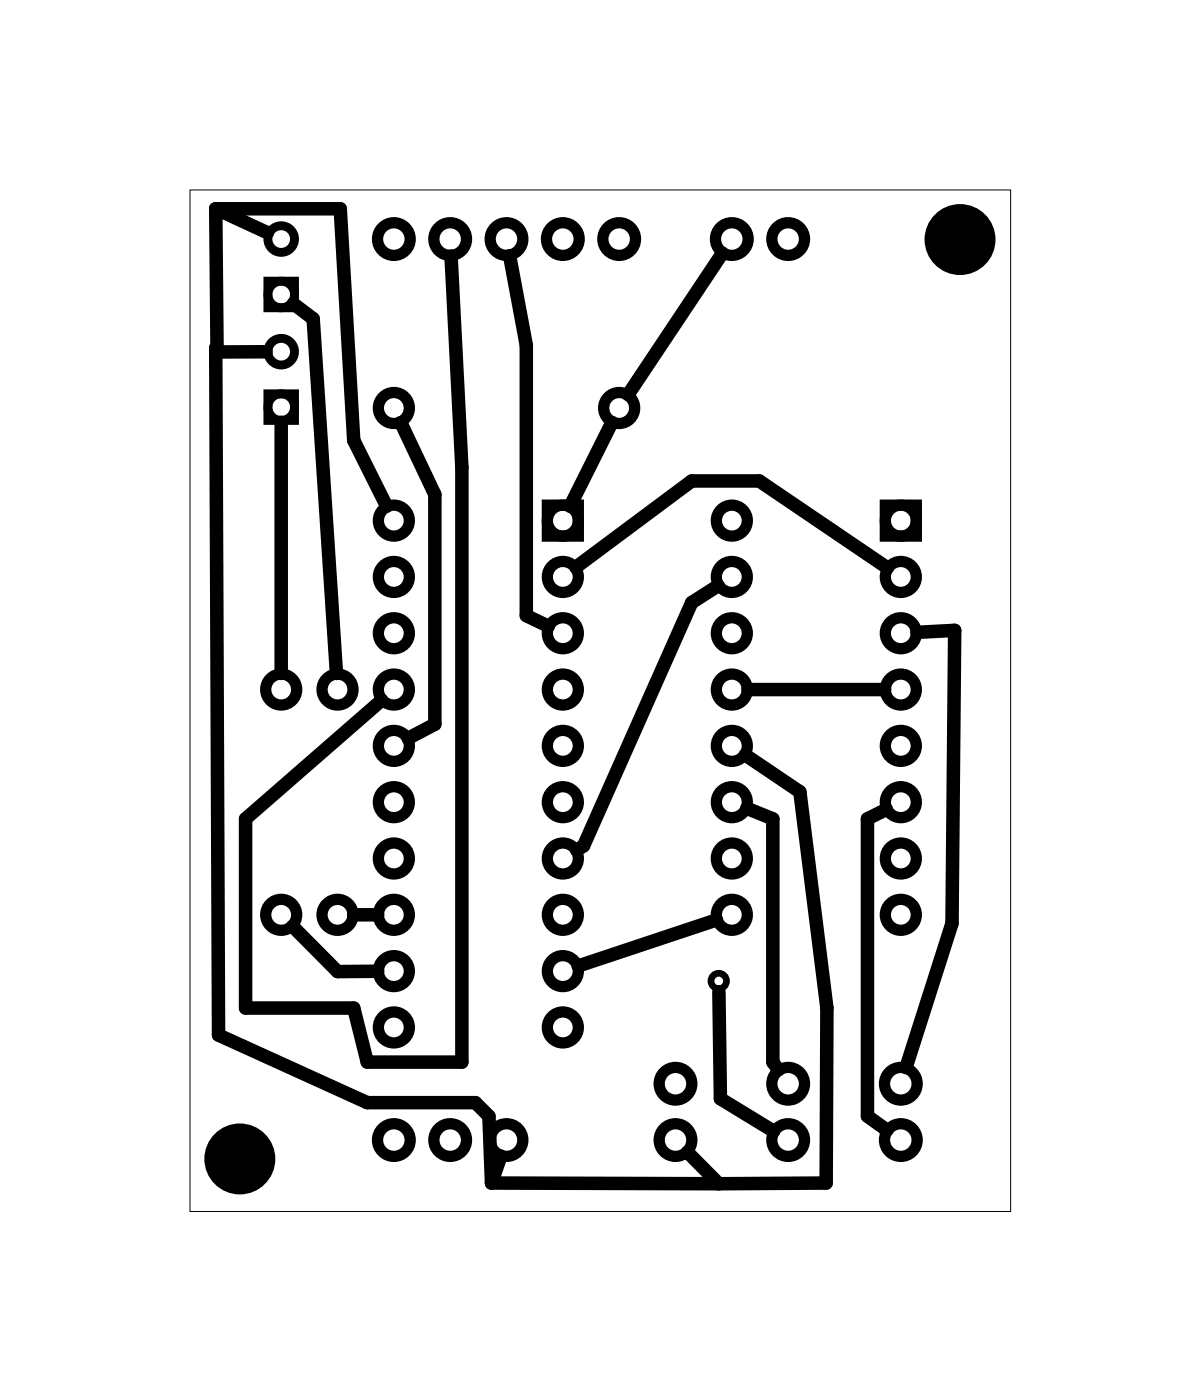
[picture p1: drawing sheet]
<svg xmlns="http://www.w3.org/2000/svg" width="54mm" height="63mm" viewBox="0 0 54 63" stroke-linecap="round" stroke-linejoin="round" font-family="sans-serif">
<path d="M8.6 8.6h37v46h-37z" fill="none" stroke="#000" stroke-width=".05"/>
<g fill="none" stroke="#000" stroke-width=".51">
<path d="M24.7 22.8h1.4v1.4h-1.4zM39.9 22.8h1.4v1.4h-1.4z"/>
<circle cx="17.8" cy="18.4" r=".7"/>
<circle cx="17.8" cy="10.8" r=".74"/>
<circle cx="20.3" cy="10.8" r=".74"/>
<circle cx="22.8" cy="10.8" r=".74"/>
<circle cx="25.4" cy="10.8" r=".74"/>
<circle cx="27.9" cy="18.4" r=".7"/>
<circle cx="27.9" cy="10.8" r=".74"/>
<circle cx="33" cy="10.8" r=".74"/>
<circle cx="35.5" cy="10.8" r=".74"/>
<circle cx="12.7" cy="31.1" r=".7"/>
<circle cx="15.2" cy="31.1" r=".7"/>
<circle cx="17.8" cy="23.5" r=".7"/>
<circle cx="17.8" cy="38.7" r=".7"/>
<circle cx="17.8" cy="36.2" r=".7"/>
<circle cx="17.8" cy="28.6" r=".7"/>
<circle cx="17.8" cy="33.6" r=".7"/>
<circle cx="17.8" cy="31.1" r=".7"/>
<circle cx="17.8" cy="26" r=".7"/>
<circle cx="25.4" cy="23.5" r=".7"/>
<circle cx="25.4" cy="33.6" r=".7"/>
<circle cx="25.4" cy="26" r=".7"/>
<circle cx="25.4" cy="28.6" r=".7"/>
<circle cx="25.4" cy="31.1" r=".7"/>
<circle cx="25.4" cy="36.2" r=".7"/>
<circle cx="25.4" cy="38.7" r=".7"/>
<circle cx="33" cy="23.5" r=".7"/>
<circle cx="33" cy="38.7" r=".7"/>
<circle cx="33" cy="28.6" r=".7"/>
<circle cx="33" cy="31.1" r=".7"/>
<circle cx="33" cy="26" r=".7"/>
<circle cx="33" cy="33.6" r=".7"/>
<circle cx="33" cy="36.2" r=".7"/>
<circle cx="40.6" cy="23.5" r=".7"/>
<circle cx="40.6" cy="33.6" r=".7"/>
<circle cx="40.6" cy="36.2" r=".7"/>
<circle cx="40.6" cy="31.1" r=".7"/>
<circle cx="40.6" cy="28.6" r=".7"/>
<circle cx="40.6" cy="38.7" r=".7"/>
<circle cx="40.6" cy="26" r=".7"/>
<circle cx="12.7" cy="41.3" r=".7"/>
<circle cx="15.2" cy="41.3" r=".7"/>
<circle cx="17.8" cy="46.3" r=".7"/>
<circle cx="17.8" cy="43.8" r=".7"/>
<circle cx="17.8" cy="41.3" r=".7"/>
<circle cx="17.8" cy="51.4" r=".74"/>
<circle cx="20.3" cy="51.4" r=".74"/>
<circle cx="22.8" cy="51.4" r=".74"/>
<circle cx="25.4" cy="46.3" r=".7"/>
<circle cx="25.4" cy="43.8" r=".7"/>
<circle cx="25.4" cy="41.3" r=".7"/>
<circle cx="30.5" cy="48.9" r=".74"/>
<circle cx="30.5" cy="51.4" r=".74"/>
<circle cx="33" cy="41.3" r=".7"/>
<circle cx="35.5" cy="48.9" r=".74"/>
<circle cx="35.5" cy="51.4" r=".74"/>
<circle cx="40.6" cy="41.3" r=".7"/>
<circle cx="40.6" cy="48.9" r=".74"/>
<circle cx="40.6" cy="51.4" r=".74"/>
</g>
<g fill="none" stroke="#000" stroke-width=".4">
<path d="M12.1 12.7h1.2v1.2h-1.2zM12.1 17.8h1.2v1.2h-1.2z"/>
<circle cx="12.7" cy="15.9" r=".6"/>
<circle cx="12.7" cy="10.8" r=".6"/>
<circle cx="12.7" cy="18.4" r=".6"/>
<circle cx="12.7" cy="13.3" r=".6"/>
</g>
<circle cx="32.4" cy="44.2" r=".35" fill="none" stroke="#000" stroke-width=".3"/>
<g fill="#000">
<circle cx="43.3" cy="10.8" r="1.6"/>
<circle cx="10.8" cy="52.3" r="1.6"/>
</g>
<g fill="none" stroke="#000" stroke-width=".61">
<path d="M9.7 9.4h5.6l.7 10.5 1.4 2.9M9.7 9.4l.1 6.5M9.7 9.4l2.4 1.1M9.8 15.9l-.1-.2 .2 31 6.7 3h4.8l.6 .6 .2 3.1M12 15.9h-2.2M12.7 19v11.4M13.2 13.7l.9 .7 1.1 16M18.1 19.1l1.5 3.2v10.4l-1.2 .6M20.3 11.5l.5 9.6v26.8h-4.2l-.6-2.4h-4.9v-8.6l6.1-5.3M23 11.5l.7 4.1v12.2l1 .4M27.6 19.1l-1.9 3.7M32.6 11.4l-4.3 6.4"/>
<path d="M26 25.6l5.2-3.9h3l5.8 3.9M32.4 26.4l-1.2 .8-4.9 11-.3 .1M33.6 34l2.5 1.7 1.2 9.8v7.9h-4.9M33.7 36.5l1.1 .4v11l.3 .4M33.7 31.1h6.2M40 36.5l-.9 .4v13.4l.9 .7M41.3 28.5l1.7-.1-.1 13.3-2 6.5M13.2 41.8l2 2h1.8M15.9 41.3h1.1M22.2 53.4h10.2M22.6 52.1l-.4 1.3M31 52l1.4 1.4"/>
<path d="M32.3 41.5l-6.2 2.1M32.4 44.7l.1 4.9 2.4 1.4"/>
</g>
</svg>
